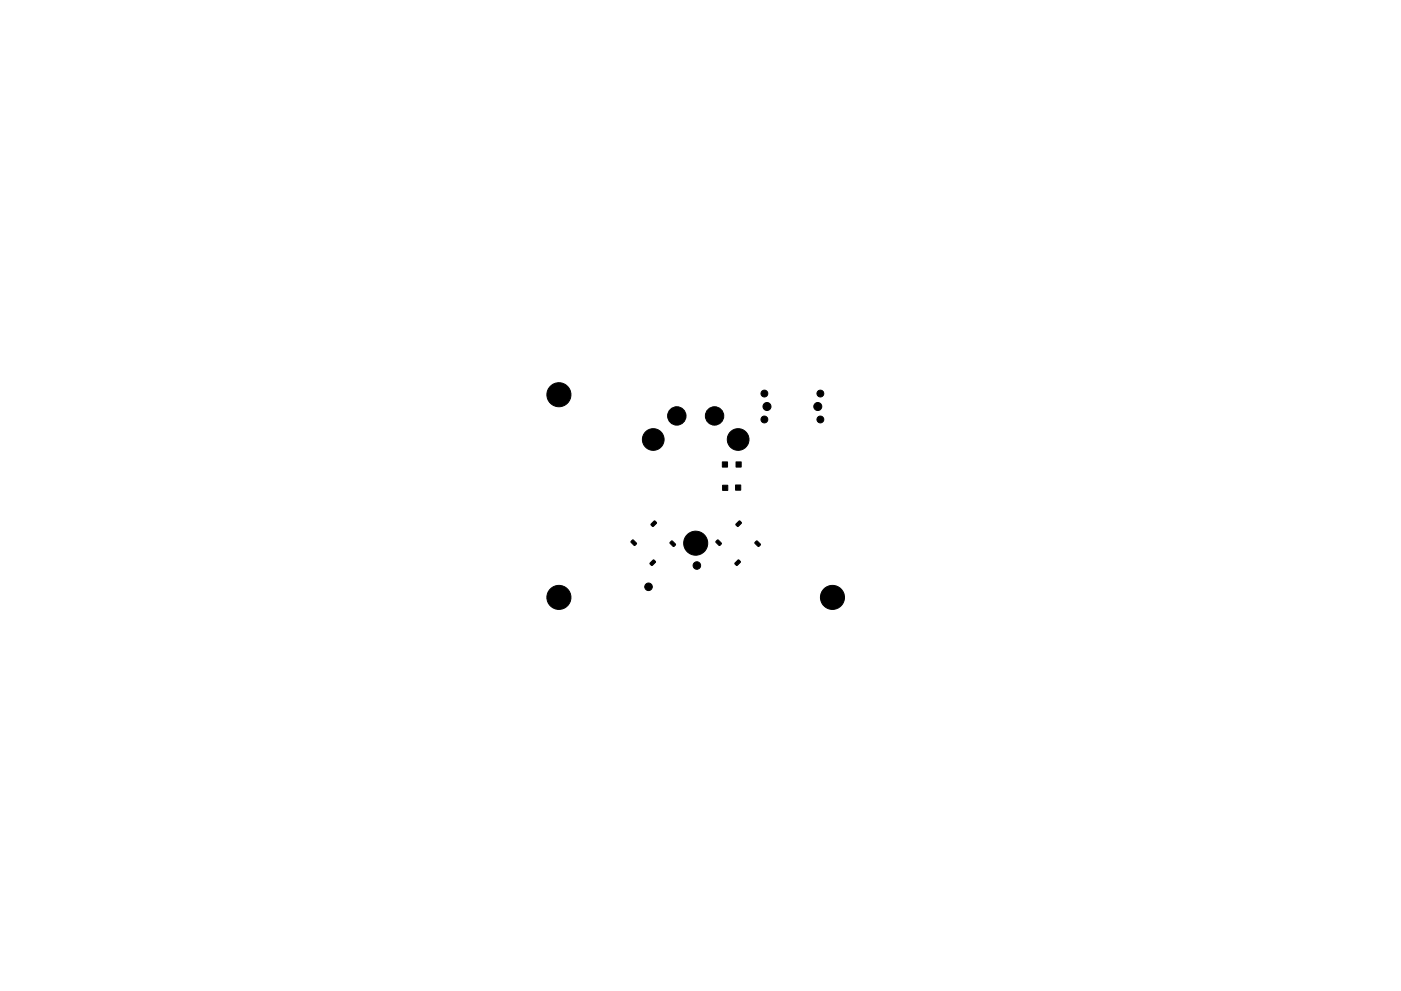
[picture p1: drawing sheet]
<svg xmlns="http://www.w3.org/2000/svg" width="297mm" height="210mm" viewBox="0 0 297 210" stroke-linecap="round" stroke-linejoin="round" font-family="sans-serif">
<g fill="#000" stroke="#000" stroke-width=".21">
<path d="M153.2 98h1v1.1h-1zM156.1 98h1v1.1h-1zM133.8 114.8l.5-.2 .6 .6v.2l-.4 .3-.7-.6zM137.8 119.4l.7-.6 .5 .4-.7 .8-.5-.3zM138.1 111.2l.6-.7 .5 .4-.7 .8-.5-.3zM142.1 115.1l.4-.3 .7 .6v.2l-.5 .3-.6-.6zM151.8 114.8l.5-.2 .6 .6v.2l-.4 .3-.7-.6zM153.2 103h1.1v1h-1.1zM155.8 119.4l.7-.6 .5 .4-.7 .8-.5-.3zM156.7 110.6l.2-.1 .3 .5-.8 .7-.4-.4zM156 102.9h1v1.1h-1zM160.1 115.1l.4-.3 .7 .6v.2l-.5 .3-.6-.6z"/>
<circle cx="118.5" cy="83.7" r="2.55"/>
<circle cx="138.5" cy="93.2" r="2.3"/>
<circle cx="143.5" cy="88.2" r="1.95"/>
<circle cx="151.5" cy="88.2" r="1.95"/>
<circle cx="156.5" cy="93.2" r="2.3"/>
<circle cx="162.1" cy="89" r=".73"/>
<circle cx="162.1" cy="83.5" r=".73"/>
<circle cx="162.6" cy="86.2" r=".85"/>
<circle cx="173.4" cy="86.2" r=".85"/>
<circle cx="173.9" cy="89" r=".73"/>
<circle cx="173.9" cy="83.5" r=".73"/>
<circle cx="147.5" cy="115.2" r="2.55"/>
<circle cx="147.7" cy="120" r=".8"/>
<circle cx="118.5" cy="126.7" r="2.55"/>
<circle cx="137.5" cy="124.5" r=".8"/>
<circle cx="176.5" cy="126.7" r="2.55"/>
</g>
</svg>
